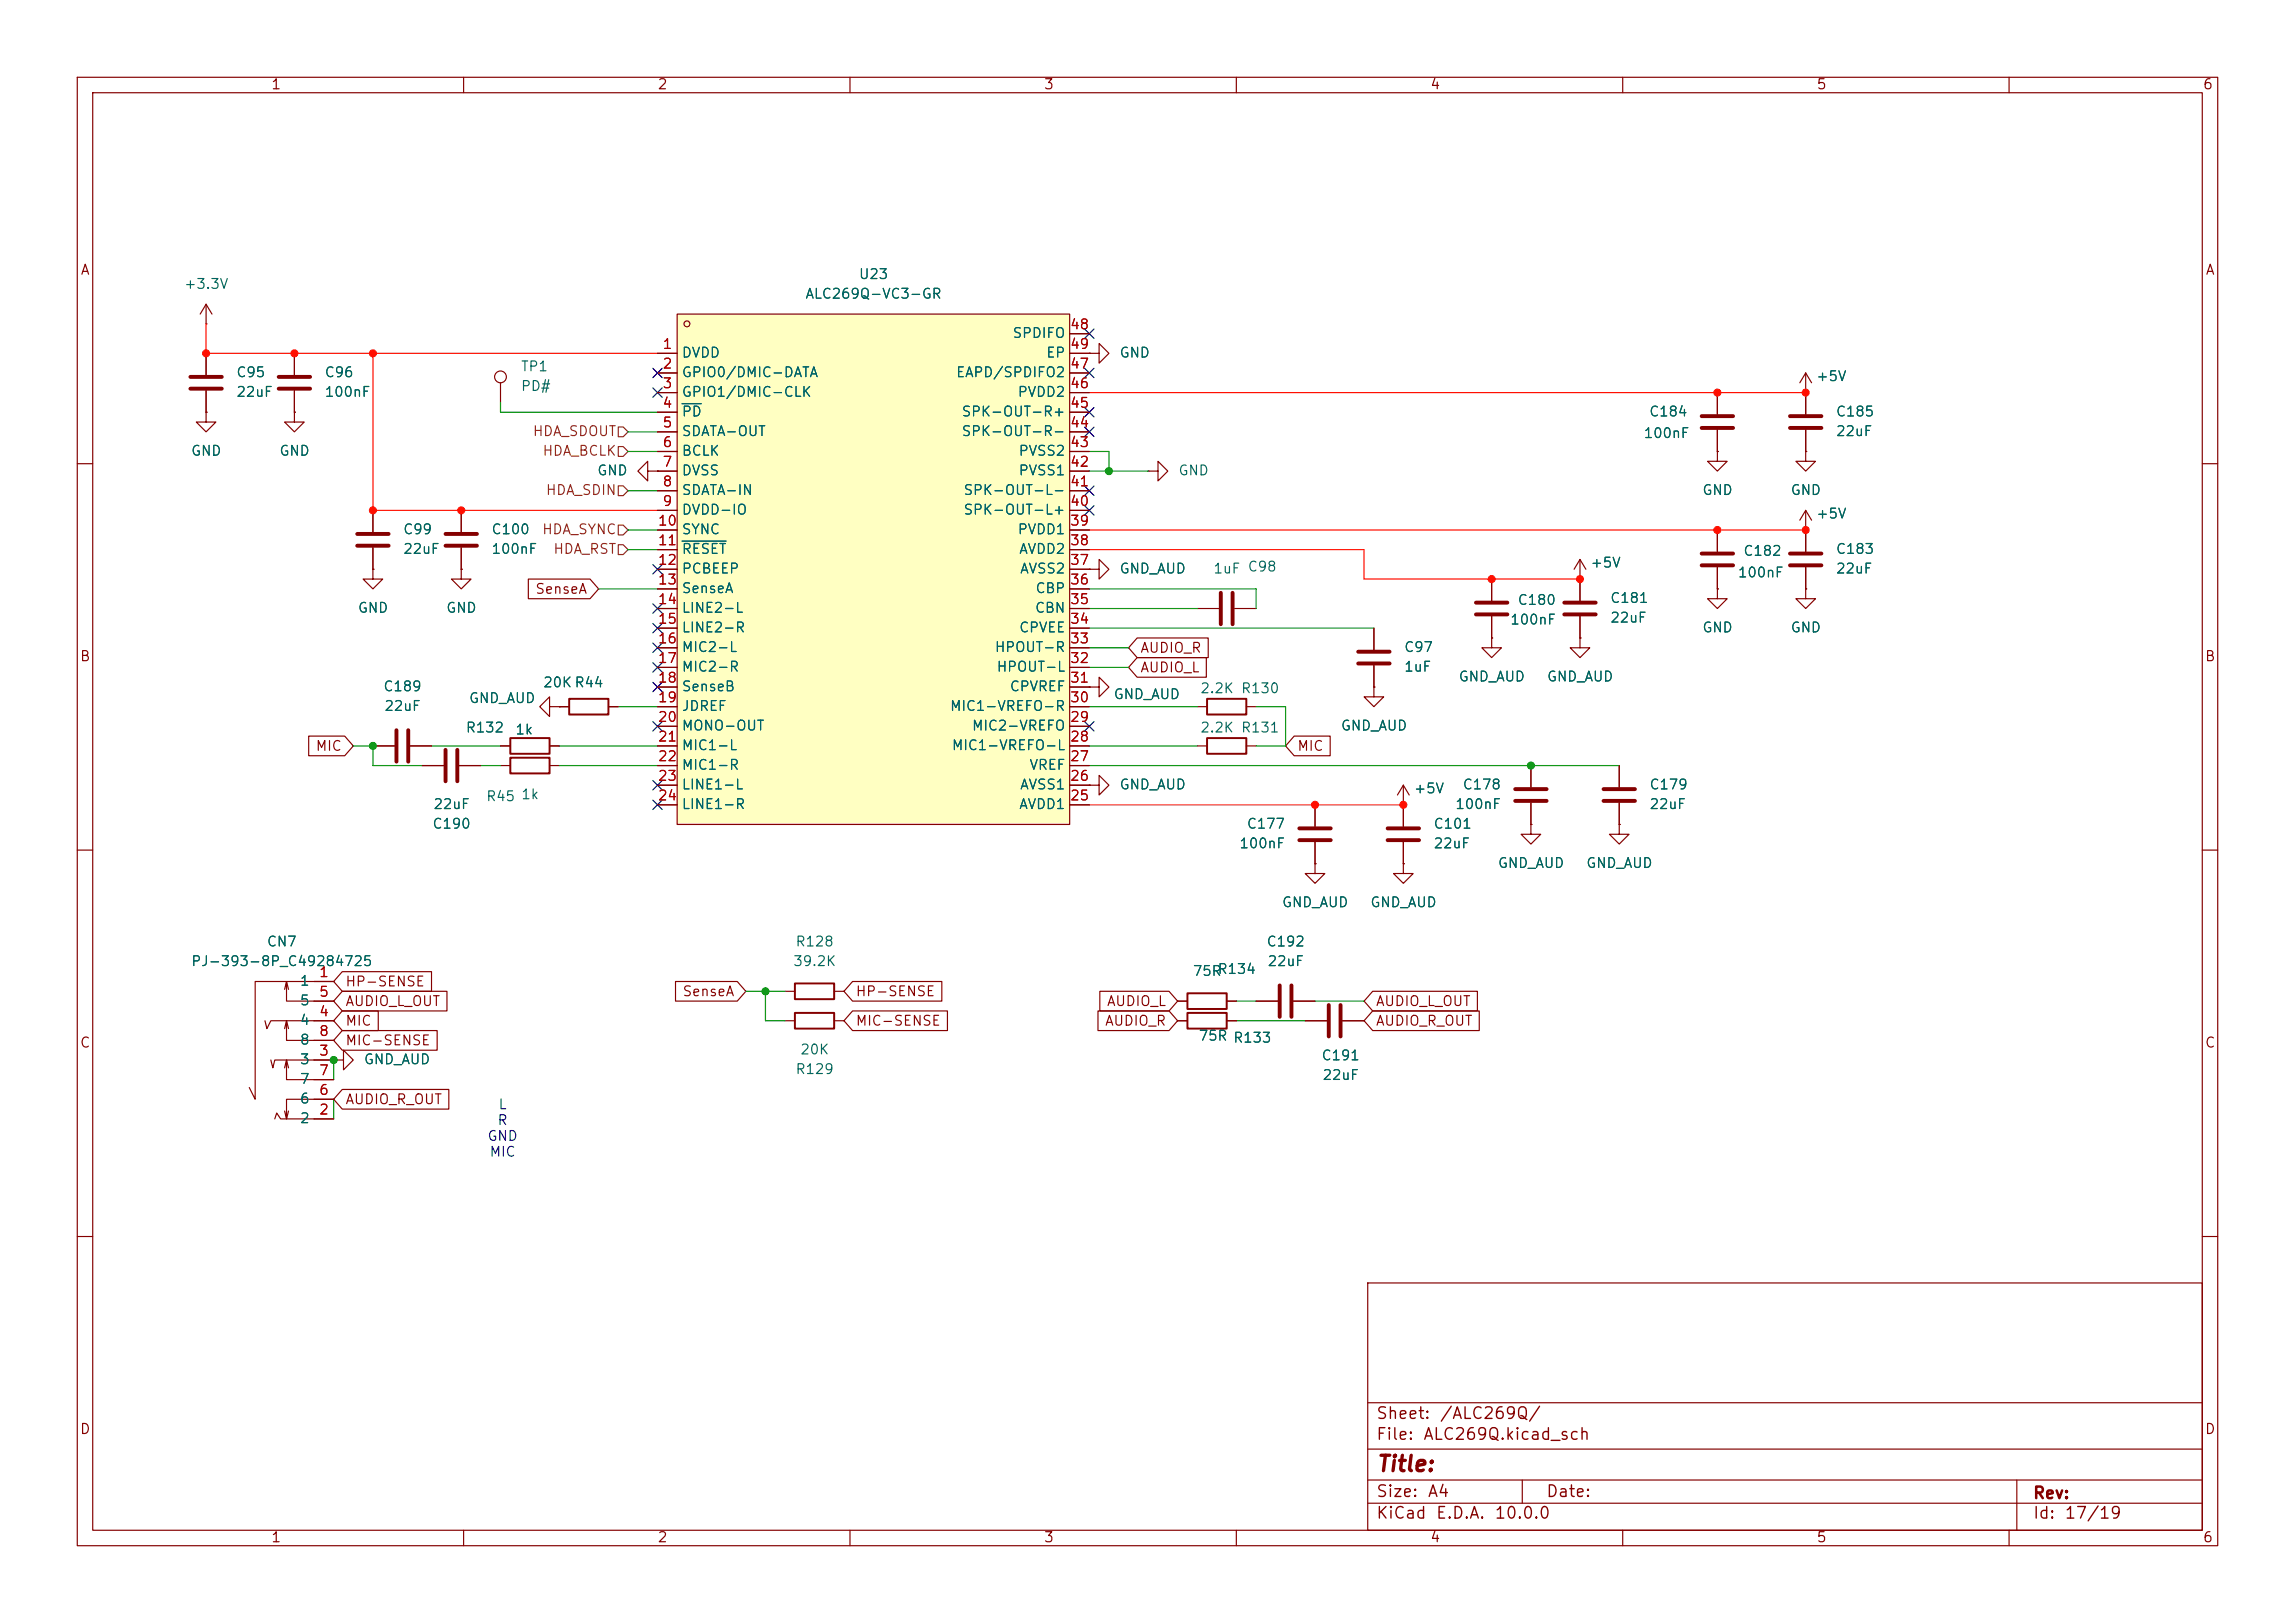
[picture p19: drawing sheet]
<svg xmlns="http://www.w3.org/2000/svg" width="297mm" height="210mm" viewBox="0 0 297 210" stroke-linecap="round" stroke-linejoin="round" font-family="sans-serif">
<defs><g id="words">
<text font-size="2" fill="#840000" x="178" y="190.9">Title:</text>
<g font-size="1.5" fill="#840000">
<text x="178" y="184">Sheet:</text>
<text x="186.2" y="184">/ALC269Q/</text>
<text x="178" y="186.7">File:</text>
<text x="184.1" y="186.7">ALC269Q.kicad_sch</text>
<text x="178" y="196.9">KiCad</text>
<text x="178" y="194.1">Size:</text>
<text x="184.7" y="194.1">A4</text>
<text x="185.7" y="196.9">E.D.A.</text>
<text x="193.3" y="196.9">10.0.0</text>
<text x="200" y="194.1">Date:</text>
<text x="263" y="194.3">Rev:</text>
<text x="263" y="196.9">Id:</text>
<text x="267.1" y="196.9">17/19</text>
</g>
<g font-size="1.3" fill="#840000">
<text x="35" y="11.9">1</text>
<text x="85" y="11.9">2</text>
<text x="135" y="11.9">3</text>
<text x="185" y="11.9">4</text>
<text x="235" y="11.9">5</text>
<text x="285" y="11.9">6</text>
<text x="10.3" y="35.9">A</text>
<text x="285.3" y="35.9">A</text>
<text x="69.2" y="77.2">SenseA</text>
<text x="10.3" y="85.9">B</text>
<text x="147.5" y="84.8">AUDIO_R</text>
<text x="147.5" y="87.3">AUDIO_L</text>
<text x="285.3" y="85.9">B</text>
<text x="40.8" y="97.5">MIC</text>
<text x="167.8" y="97.5">MIC</text>
<text x="44.6" y="130.5">AUDIO_L_OUT</text>
<text x="44.6" y="128">HP-SENSE</text>
<text x="88.2" y="129.2">SenseA</text>
<text x="110.6" y="129.2">HP-SENSE</text>
<text x="143.1" y="130.5">AUDIO_L</text>
<text x="178" y="130.5">AUDIO_L_OUT</text>
<text x="10.3" y="135.9">C</text>
<text x="44.6" y="135.6">MIC-SENSE</text>
<text x="44.6" y="133">MIC</text>
<text x="110.6" y="133">MIC-SENSE</text>
<text x="142.9" y="133">AUDIO_R</text>
<text x="178" y="133">AUDIO_R_OUT</text>
<text x="285.3" y="135.9">C</text>
<text x="44.6" y="143.2">AUDIO_R_OUT</text>
<text x="10.3" y="185.9">D</text>
<text x="285.3" y="185.9">D</text>
<text x="35" y="199.9">1</text>
<text x="85" y="199.9">2</text>
<text x="135" y="199.9">3</text>
<text x="185" y="199.9">4</text>
<text x="235" y="199.9">5</text>
<text x="285" y="199.9">6</text>
</g>
<g font-size="1.3" fill="#006464">
<text x="23.7" y="37.7">+3.3V</text>
<text x="104.1" y="39">ALC269Q-VC3-GR</text>
<text x="111.1" y="36.4">U23</text>
<text x="88.1" y="46.6">DVDD</text>
<text x="130.9" y="44">SPDIFO</text>
<text x="135.3" y="46.6">EP</text>
<text x="144.8" y="46.6">GND</text>
<text x="30.5" y="49.1">C95</text>
<text x="30.5" y="51.7">22uF</text>
<text x="41.9" y="51.7">100nF</text>
<text x="41.9" y="49.1">C96</text>
<text x="67.3" y="48.4">TP1</text>
<text x="67.3" y="50.9">PD#</text>
<text x="88.1" y="49.1">GPIO0/DMIC-DATA</text>
<text x="88.1" y="51.7">GPIO1/DMIC-CLK</text>
<text x="123.6" y="49.1">EAPD/SPDIFO2</text>
<text x="131.6" y="51.7">PVDD2</text>
<text x="234.9" y="49.6">+5V</text>
<text x="24.6" y="59.3">GND</text>
<text x="36.1" y="59.3">GND</text>
<text x="88.1" y="54.2">PD</text>
<text x="88.1" y="56.7">SDATA-OUT</text>
<text x="88.1" y="59.3">BCLK</text>
<text x="124.4" y="56.7">SPK-OUT-R-</text>
<text x="124.4" y="54.2">SPK-OUT-R+</text>
<text x="131.7" y="59.3">PVSS2</text>
<text x="212.6" y="57">100nF</text>
<text x="213.3" y="54.2">C184</text>
<text x="237.5" y="54.2">C185</text>
<text x="237.5" y="56.7">22uF</text>
<text x="77.2" y="61.8">GND</text>
<text x="88.1" y="61.8">DVSS</text>
<text x="88.1" y="64.4">SDATA-IN</text>
<text x="124.6" y="64.4">SPK-OUT-L-</text>
<text x="131.7" y="61.8">PVSS1</text>
<text x="152.4" y="61.8">GND</text>
<text x="220.2" y="64.4">GND</text>
<text x="231.6" y="64.4">GND</text>
<text x="52.1" y="69.4">C99</text>
<text x="52.1" y="72">22uF</text>
<text x="63.5" y="69.4">C100</text>
<text x="63.5" y="72">100nF</text>
<text x="88.1" y="66.9">DVDD-IO</text>
<text x="88.1" y="69.4">SYNC</text>
<text x="88.1" y="72">RESET</text>
<text x="124.6" y="66.9">SPK-OUT-L+</text>
<text x="131.6" y="69.4">PVDD1</text>
<text x="131.8" y="72">AVDD2</text>
<text x="234.9" y="67.4">+5V</text>
<text x="237.5" y="72">C183</text>
<text x="88.1" y="74.5">PCBEEP</text>
<text x="88.1" y="77.1">SenseA</text>
<text x="131.9" y="74.5">AVSS2</text>
<text x="133.9" y="77.1">CBP</text>
<text x="144.8" y="74.5">GND_AUD</text>
<text x="156.9" y="74.5">1uF</text>
<text x="161.4" y="74.3">C98</text>
<text x="205.7" y="73.8">+5V</text>
<text x="224.8" y="75">100nF</text>
<text x="225.5" y="72.2">C182</text>
<text x="237.5" y="74.5">22uF</text>
<text x="46.2" y="79.6">GND</text>
<text x="57.7" y="79.6">GND</text>
<text x="88.1" y="79.6">LINE2-L</text>
<text x="88.1" y="82.1">LINE2-R</text>
<text x="131.8" y="82.1">CPVEE</text>
<text x="133.8" y="79.6">CBN</text>
<text x="195.3" y="81.1">100nF</text>
<text x="196.3" y="78.6">C180</text>
<text x="208.3" y="78.3">C181</text>
<text x="208.3" y="80.9">22uF</text>
<text x="220.2" y="82.1">GND</text>
<text x="231.6" y="82.1">GND</text>
<text x="49.5" y="89.8">C189</text>
<text x="70.2" y="89.3">20K R44</text>
<text x="88.1" y="84.7">MIC2-L</text>
<text x="88.1" y="87.2">MIC2-R</text>
<text x="88.1" y="89.8">SenseB</text>
<text x="128.6" y="84.7">HPOUT-R</text>
<text x="128.9" y="87.2">HPOUT-L</text>
<text x="130.6" y="89.8">CPVREF</text>
<text x="181.6" y="87.2">1uF</text>
<text x="181.6" y="84.7">C97</text>
<text x="188.7" y="88.5">GND_AUD</text>
<text x="200.1" y="88.5">GND_AUD</text>
<text x="49.6" y="92.3">22uF</text>
<text x="60.2" y="95.1">R132</text>
<text x="60.6" y="91.3">GND_AUD</text>
<text x="66.6" y="95.4">1k</text>
<text x="88.1" y="92.3">JDREF</text>
<text x="88.1" y="94.8">MONO-OUT</text>
<text x="122.8" y="92.3">MIC1-VREFO-R</text>
<text x="125.7" y="94.8">MIC2-VREFO</text>
<text x="144" y="90.8">GND_AUD</text>
<text x="155.2" y="90">2.2K</text>
<text x="155.2" y="95.1">2.2K</text>
<text x="160.5" y="90">R130</text>
<text x="160.5" y="95.1">R131</text>
<text x="173.4" y="94.8">GND_AUD</text>
<text x="88.1" y="97.4">MIC1-L</text>
<text x="88.1" y="99.9">MIC1-R</text>
<text x="123.1" y="97.4">MIC1-VREFO-L</text>
<text x="133.1" y="99.9">VREF</text>
<text x="55.9" y="107.5">C190</text>
<text x="56" y="105">22uF</text>
<text x="62.8" y="104">R45</text>
<text x="67.4" y="103.7">1k</text>
<text x="88.1" y="102.5">LINE1-L</text>
<text x="88.1" y="105">LINE1-R</text>
<text x="131.8" y="105">AVDD1</text>
<text x="131.9" y="102.5">AVSS1</text>
<text x="144.8" y="102.5">GND_AUD</text>
<text x="161.3" y="107.5">C177</text>
<text x="182.9" y="103">+5V</text>
<text x="185.4" y="107.5">C101</text>
<text x="188.2" y="105">100nF</text>
<text x="189.2" y="102.5">C178</text>
<text x="213.4" y="102.5">C179</text>
<text x="213.4" y="105">22uF</text>
<text x="160.3" y="110.1">100nF</text>
<text x="185.4" y="110.1">22uF</text>
<text x="193.8" y="112.6">GND_AUD</text>
<text x="205.2" y="112.6">GND_AUD</text>
<text x="165.8" y="117.7">GND_AUD</text>
<text x="177.2" y="117.7">GND_AUD</text>
<text x="24.6" y="125.3">PJ-393-8P_C49284725</text>
<text x="34.4" y="122.8">CN7</text>
<text x="102.6" y="125.3">39.2K</text>
<text x="102.9" y="122.8">R128</text>
<text x="163.8" y="122.8">C192</text>
<text x="163.9" y="125.3">22uF</text>
<text x="38.7" y="127.9">1</text>
<text x="38.7" y="130.4">5</text>
<text x="154.3" y="126.6">75RR134</text>
<text x="38.7" y="132.9">4</text>
<text x="38.7" y="135.5">8</text>
<text x="103.5" y="136.8">20K</text>
<text x="155" y="135">75R R133</text>
<text x="170.9" y="137.5">C191</text>
<text x="38.7" y="138">3</text>
<text x="38.7" y="143.1">6</text>
<text x="38.7" y="140.6">7</text>
<text x="47" y="138">GND_AUD</text>
<text x="102.9" y="139.3">R129</text>
<text x="171.1" y="140.1">22uF</text>
<text x="38.7" y="145.6">2</text>
</g>
<g font-size="1.3" fill="#a90000">
<text x="85.7" y="45.5">1</text>
<text x="138.4" y="42.9">48</text>
<text x="138.4" y="45.5">49</text>
<text x="85.7" y="48">2</text>
<text x="85.7" y="50.5">3</text>
<text x="85.7" y="53.1">4</text>
<text x="138.4" y="53.1">45</text>
<text x="138.4" y="50.5">46</text>
<text x="138.4" y="48">47</text>
<text x="85.7" y="55.6">5</text>
<text x="85.7" y="58.2">6</text>
<text x="138.4" y="58.2">43</text>
<text x="138.4" y="55.6">44</text>
<text x="85.7" y="60.7">7</text>
<text x="85.7" y="63.2">8</text>
<text x="85.7" y="65.8">9</text>
<text x="138.4" y="65.8">40</text>
<text x="138.4" y="63.2">41</text>
<text x="138.4" y="60.7">42</text>
<text x="85" y="68.3">10</text>
<text x="85" y="70.9">11</text>
<text x="138.4" y="70.9">38</text>
<text x="138.4" y="68.3">39</text>
<text x="85" y="73.4">12</text>
<text x="85" y="75.9">13</text>
<text x="138.4" y="75.9">36</text>
<text x="138.4" y="73.4">37</text>
<text x="85" y="78.5">14</text>
<text x="85" y="81">15</text>
<text x="85" y="83.6">16</text>
<text x="138.4" y="83.6">33</text>
<text x="138.4" y="81">34</text>
<text x="138.4" y="78.5">35</text>
<text x="85" y="86.1">17</text>
<text x="85" y="88.6">18</text>
<text x="138.4" y="88.6">31</text>
<text x="138.4" y="86.1">32</text>
<text x="85" y="91.2">19</text>
<text x="85" y="93.7">20</text>
<text x="138.4" y="93.7">29</text>
<text x="138.4" y="91.2">30</text>
<text x="85" y="96.3">21</text>
<text x="85" y="98.8">22</text>
<text x="85" y="101.3">23</text>
<text x="138.4" y="101.3">26</text>
<text x="138.4" y="98.8">27</text>
<text x="138.4" y="96.3">28</text>
<text x="85" y="103.9">24</text>
<text x="138.4" y="103.9">25</text>
<text x="41.2" y="126.7">1</text>
<text x="41.2" y="131.8">4</text>
<text x="41.2" y="129.3">5</text>
<text x="41.2" y="136.9">3</text>
<text x="41.2" y="134.4">8</text>
<text x="41.2" y="142">6</text>
<text x="41.2" y="139.4">7</text>
<text x="41.2" y="144.5">2</text>
</g>
<g font-size="1.3" fill="#725600">
<text x="68.9" y="56.7">HDA_SDOUT</text>
<text x="70.1" y="59.3">HDA_BCLK</text>
<text x="70.5" y="64.4">HDA_SDIN</text>
<text x="70.1" y="69.4">HDA_SYNC</text>
<text x="71.5" y="72">HDA_RST</text>
</g>
<g font-size="1.3" fill="#0000c2">
<text x="64.4" y="143.9">L</text>
<text x="63" y="147.9">GND</text>
<text x="63.3" y="150">MIC</text>
<text x="64.3" y="145.9">R</text>
</g>
</g></defs>
<g fill="none" stroke="#840000" stroke-width=".15">
<path d="M10 10h277v190h-277zM12 12h273v186h-273zM60 10v2M110 10v2M160 10v2M210 10v2M260 10v2M141 45.7h1.2v-1.2l1.3 1.2-1.3 1.3v-1.3M141 45.7h.1M10 60h2M141 73.7h1.2v-1.3l1.3 1.3-1.3 1.2v-1.2M141 73.7h.1"/>
<path d="M154.9 78.7h2.8M159.8 78.7h2.8M285 60h2M48.3 96.5h2.8M53.1 96.5h2.8M177.8 88.9v1.3h1.3l-1.3 1.2-1.3-1.2h1.3M177.8 88.9h.1M10 110h2M285 110h2M162.6 129.5h2.8M167.4 129.5h2.8M10 160h2"/>
<path d="M177 166h108v32h-108zM285 160h2M60 198v2M110 198v2M160 198v2M177 194.5h108M177 191.5h108M177 187.5h108M177 181.5h108M197 191.5v3M210 198v2M260 198v2"/>
<path d="M261 191.5v6.5"/>
</g>
<path d="M158 76.7v4.1M159.5 76.7v4.1M51.3 94.5v4.1M52.8 94.5v4.1M165.6 127.5v4.1M167.1 127.5v4.1" fill="none" stroke="#840000" stroke-width=".51"/>
<path d="M87.6 40.6h50.8v66.1h-50.8z" fill="#ffffc2"/>
<g fill="none" stroke="#840000" stroke-width=".15">
<path d="M26.7 39.4v2.5M26.7 39.4l-.8 1.2M26.7 39.4l.7 1.2M26.7 53.3v1.3h1.2l-1.2 1.3-1.3-1.3h1.3M26.7 53.3h.1M26.7 41.9h.1M26.7 45.7v2.8M26.7 50.5v2.8M38.1 53.3v1.3h1.3l-1.3 1.3-1.3-1.3h1.3M38.1 53.3h.1M38.1 45.7v2.8M38.1 50.5v2.8"/>
<path d="M64.8 49.5v2.6M85.1 45.7h2.5M85.1 48.3h2.5M85.1 50.8h2.5M85.1 53.3h2.5M85.1 55.9h2.5M85.1 58.4h2.5M87.6 40.6h50.8v66.1h-50.8zM138.4 45.7h2.6M138.4 48.3h2.6M138.4 50.8h2.6M138.4 53.3h2.6"/>
<path d="M138.4 55.9h2.6M138.4 58.4h2.6M138.4 43.2h2.6M141 45.7h.1M222.2 58.4v1.3h1.3l-1.3 1.3-1.2-1.3h1.2M222.2 58.4h.1M222.2 50.8v2.8M222.2 55.6v2.8M233.7 50.8h.1M233.7 58.4v1.3h1.2l-1.2 1.3-1.3-1.3h1.3M233.7 58.4h.1M233.7 48.3l.7 1.2"/>
<path d="M233.7 48.3l-.8 1.2M233.7 48.3v5.3M233.7 55.6v2.8M48.3 73.7v1.2h1.2l-1.2 1.3-1.3-1.3h1.3M48.3 73.7h.1M48.3 66v2.8M48.3 70.9v2.8M59.7 73.7v1.2h1.3l-1.3 1.3-1.3-1.3h1.3M59.7 73.7h.1M59.7 66v2.8M59.7 70.9v2.8M68.4 74.9h8l1.1 1.3-1.1 1.3h-8z"/>
<path d="M83.8 61v-1.3l-1.3 1.3 1.3 1.2v-1.2h1.3M85.1 61h.1M85.1 61h2.5M85.1 63.5h2.5M85.1 66h2.5M85.1 68.6h2.5M85.1 71.1h2.5M85.1 73.7h2.5M85.1 76.2h2.5M85.1 78.7h2.5M138.4 61h2.6M138.4 63.5h2.6"/>
<path d="M138.4 66h2.6M138.4 68.6h2.6M138.4 71.1h2.6M138.4 73.7h2.6M138.4 76.2h2.6M138.4 78.7h2.6M141 73.7h.1M148.6 61h1.3v-1.3l1.2 1.3-1.2 1.2v-1.2M148.6 61h.1M193 74.9v2.8M193 79.8v2.8M204.5 74.9h.1"/>
<path d="M204.5 72.4l.7 1.3M204.5 72.4l-.8 1.3M204.5 72.4v5.3M204.5 79.8v2.8M222.2 76.2v1.3h1.3l-1.3 1.2-1.2-1.2h1.2M222.2 76.2h.1M222.2 68.6v2.8M222.2 73.4v2.8M233.7 68.6h.1M233.7 76.2v1.3h1.2l-1.2 1.2-1.3-1.2h1.3M233.7 76.2h.1M233.7 66v5.4"/>
<path d="M233.7 73.4v2.8M233.7 66l.7 1.3M233.7 66l-.8 1.3M39.9 95.2h4.7l1.1 1.3-1.1 1.3h-4.7zM48.3 96.5h2.8M53.1 96.5h2.8M54.6 99.1h2.8M59.4 99.1h2.8M64.8 96.5h1.2M64.8 99.1h1.2M71.1 91.4v-1.2l-1.3 1.2 1.3 1.3v-1.3h1.3M71.1 96.5h1.3"/>
<path d="M71.1 99.1h1.3M72.4 91.4h.1M72.4 91.4h1.3M78.7 91.4h1.3M85.1 81.3h2.5M85.1 83.8h2.5M85.1 86.4h2.5M85.1 88.9h2.5M85.1 91.4h2.5M85.1 94h2.5M85.1 96.5h2.5M85.1 99.1h2.5"/>
<path d="M138.4 81.3h2.6M138.4 83.8h2.6M138.4 86.4h2.6M138.4 88.9h2.6M138.4 91.4h2.6M138.4 94h2.6M138.4 96.5h2.6M138.4 99.1h2.6M141 88.9h1.2v-1.3l1.3 1.3-1.3 1.3v-1.3M141 88.9h.1M147.2 82.5h9.2v2.6h-9.2l-1.2-1.3zM147.2 85.1h8.9v2.5h-8.9l-1.2-1.2z"/>
<path d="M154.9 91.4h1.3M154.9 96.5h1.3M161.3 91.4h1.3M161.3 96.5h1.3M167.5 95.2h4.6v2.6h-4.6l-1.1-1.3zM177.8 88.9h.1M177.8 81.3v2.8M177.8 86.1v2.8M193 82.6v1.2h1.3l-1.3 1.3-1.2-1.3h1.2M193 82.6h.1M198.1 99.1v2.8M204.5 82.6v1.2h1.2l-1.2 1.3-1.3-1.3h1.3"/>
<path d="M204.5 82.6h.1M209.5 99.1v2.8M85.1 101.6h2.5M85.1 104.1h2.5M138.4 101.6h2.6M138.4 104.1h2.6M141 101.6h1.2v-1.3l1.3 1.3-1.3 1.3v-1.3M141 101.6h.1M170.2 111.8v1.2h1.2l-1.2 1.3-1.3-1.3h1.3M170.2 111.8h.1M170.2 104.1v2.8M170.2 109v2.8"/>
<path d="M181.6 111.8v1.2h1.3l-1.3 1.3-1.3-1.3h1.3M181.6 111.8h.1M181.6 104.1h.1M181.6 101.6v5.3M181.6 109v2.8M181.6 101.6l.8 1.3M181.6 101.6l-.8 1.3M198.1 106.7v1.3h1.3l-1.3 1.2-1.3-1.2h1.3M198.1 106.7h.1M198.1 103.9v2.8M209.5 106.7v1.3h1.3l-1.3 1.2-1.2-1.2h1.2M209.5 106.7h.1"/>
<path d="M209.5 103.9v2.8M34.3 132.1l.2 1 .6-1h8.1M35.1 137.2l.2 1 .3-1h7.6M36.8 128l.3-1v2.5h6.1M36.8 133.1l.3-1v2.5h6.1M36.8 138.2l.3-1v2.5h6.1M37.1 127l.2 1M37.1 132.1l.2 1M37.1 137.2l.2 1M43.2 127h-10.2v15.2l-.7-1.5M43.2 137.2h1.2v-1.3l1.3 1.3-1.3 1.2v-1.2M43.2 137.2h.1"/>
<path d="M44.3 133.3h12.3v2.6h-12.3l-1.1-1.3zM44.3 128.3h13.5v2.5h-13.5l-1.1-1.3zM44.3 125.7h11.5v2.6h-11.5l-1.1-1.3zM44.3 130.8h4.7v2.6h-4.7l-1.1-1.3zM87.4 127h8l1.1 1.3-1.1 1.2h-8zM101.6 132.1h1.3M101.6 128.3h1.3M107.9 132.1h1.3M107.9 128.3h1.3M110.3 127h11.6v2.5h-11.6l-1.1-1.2zM110.3 130.8h12.3v2.6h-12.3l-1.1-1.3zM142.1 130.8h9.2l1.1 1.3-1.1 1.3h-9.2z"/>
<path d="M142.3 128.3h9l1.1 1.2-1.1 1.3h-9zM152.4 132.1h1.3M152.4 129.5h1.3M158.7 132.1h1.3M158.7 129.5h1.3M162.6 129.5h2.8M167.4 129.5h2.8M168.9 132.1h2.8M173.7 132.1h2.8M177.6 128.3h13.6v2.5h-13.6l-1.1-1.3zM177.6 130.8h13.8v2.6h-13.8l-1.1-1.3zM35.6 144.8l.2-.8 .5 .8h6.9"/>
<path d="M37.3 143.8l-.2 1M43.2 142.2h-6.1v2.6l-.3-1M44.3 141h13.8v2.5h-13.8l-1.1-1.3z"/>
<circle cx="64.8" cy="48.8" r=".76"/>
<circle cx="88.9" cy="41.9" r=".38"/>
</g>
<path d="M88.3 52.2h2.5M88.3 70h5.7" fill="none" stroke="#006464" stroke-width=".15"/>
<g fill="none" stroke="#840000" stroke-width=".51">
<path d="M24.6 48.8h4.1M24.6 50.3h4.1M36.1 48.8h4M36.1 50.3h4M220.2 53.8h4.1M220.2 55.4h4.1M231.6 53.8h4.1M231.6 55.4h4.1M46.2 69.1h4.1M46.2 70.6h4.1M57.7 69.1h4M57.7 70.6h4"/>
<path d="M191 78h4.1M191 79.5h4.1M202.4 78h4.1M202.4 79.5h4.1M220.2 71.6h4.1M220.2 73.2h4.1M231.6 71.6h4.1M231.6 73.2h4.1M57.7 97v4.1M59.2 97v4.1M175.8 84.3h4M175.8 85.9h4"/>
<path d="M168.1 107.2h4.1M168.1 108.7h4.1M179.6 107.2h4M179.6 108.7h4M196.1 102.1h4.1M196.1 103.6h4.1M207.5 102.1h4.1M207.5 103.6h4.1M172 130v4.1M173.5 130v4.1"/>
</g>
<path d="M66 98h5.1v2.1h-5.1zM66 95.5h5.1v2h-5.1zM73.7 90.4h5v2.1h-5zM156.2 90.4h5.1v2.1h-5.1zM156.2 95.5h5.1v2h-5.1zM102.9 127.3h5v2h-5zM102.9 131.1h5v2h-5zM153.7 131.1h5v2h-5zM153.7 128.5h5v2.1h-5z" fill="none" stroke="#840000" stroke-width=".25"/>
<path d="M80 57.8h.6l.7 .6-.7 .7h-.6zM80 55.2h.6l.7 .7-.7 .6h-.6zM80 62.9h.6l.7 .6-.7 .6h-.6zM80 70.5h.6l.7 .6-.7 .7h-.6zM80 67.9h.6l.7 .7-.7 .6h-.6z" fill="none" stroke="#725600" stroke-width=".15"/>
<g fill="none" stroke="#009600" stroke-width=".15">
<path d="M64.8 52.1v1.2h20.3M81.3 58.4h3.8M81.3 55.9h3.8M141 58.4h2.5v2.6M77.5 76.2h7.6M81.3 71.1h3.8M81.3 63.5h3.8M81.3 68.6h3.8M141 61h7.6M141 76.2h21.6v2.5M141 78.7h13.9M45.7 96.5h2.6v2.6h6.3"/>
<path d="M55.9 96.5h8.9M62.2 99.1h2.6M72.4 96.5h12.7M72.4 99.1h12.7M80 91.4h5.1M141 96.5h13.9M141 91.4h13.9M141 86.4h5M141 99.1h68.5M141 83.8h5M141 81.3h36.8M162.6 91.4h3.8v5.1h-3.8"/>
<path d="M43.2 137.2v2.5M96.5 128.3h5.1M99.1 128.3v3.8h2.5M160 132.1h8.9M160 129.5h2.6M170.2 129.5h6.3M43.2 142.2v2.6"/>
</g>
<path d="M26.7 41.9v3.8h58.4M48.3 45.7v20.3h36.8M141 50.8h92.7M141 68.6h92.7M141 71.1h35.5v3.8h28M141 104.1h40.6" fill="none" stroke="#ff0f00" stroke-width=".15"/>
<g fill="none" stroke="#000084" stroke-width=".15">
<path d="M84.5 47.7l1.2 1.2M84.5 50.2l1.2 1.2M85.7 47.7l-1.2 1.2M85.7 50.2l-1.2 1.2M140.4 42.6l1.2 1.2M140.4 47.7l1.2 1.2M140.4 55.3l1.2 1.2M140.4 52.7l1.2 1.2M141.6 42.6l-1.2 1.2M141.6 47.7l-1.2 1.2M141.6 55.3l-1.2 1.2M141.6 52.7l-1.2 1.2"/>
<path d="M84.5 73.1l1.2 1.2M84.5 78.1l1.2 1.2M85.7 73.1l-1.2 1.2M85.7 78.1l-1.2 1.2M140.4 65.4l1.2 1.2M140.4 62.9l1.2 1.2M141.6 65.4l-1.2 1.2M141.6 62.9l-1.2 1.2M84.5 83.2l1.2 1.2M84.5 80.7l1.2 1.2M84.5 93.4l1.2 1.2M84.5 88.3l1.2 1.2"/>
<path d="M84.5 85.8l1.2 1.2M85.7 83.2l-1.2 1.2M85.7 80.7l-1.2 1.2M85.7 93.4l-1.2 1.2M85.7 88.3l-1.2 1.2M85.7 85.8l-1.2 1.2M140.4 93.4l1.2 1.2M141.6 93.4l-1.2 1.2M84.5 101l1.2 1.2M84.5 103.5l1.2 1.2M85.7 103.5l-1.2 1.2M85.7 101l-1.2 1.2"/>
</g>
<g fill="#009600" stroke="#009600" stroke-width=".13">
<circle cx="43.2" cy="137.2" r=".46"/>
<circle cx="48.3" cy="96.5" r=".46"/>
<circle cx="198.1" cy="99.1" r=".46"/>
<circle cx="143.5" cy="61" r=".46"/>
<circle cx="99.1" cy="128.3" r=".46"/>
</g>
<g fill="#ff0f00" stroke="#ff0f00" stroke-width=".13">
<circle cx="233.7" cy="50.8" r=".46"/>
<circle cx="222.2" cy="50.8" r=".46"/>
<circle cx="222.2" cy="68.6" r=".46"/>
<circle cx="233.7" cy="68.6" r=".46"/>
<circle cx="204.5" cy="74.9" r=".46"/>
<circle cx="193" cy="74.9" r=".46"/>
<circle cx="181.6" cy="104.1" r=".46"/>
<circle cx="170.2" cy="104.1" r=".46"/>
<circle cx="38.1" cy="45.7" r=".46"/>
<circle cx="26.7" cy="45.7" r=".46"/>
<circle cx="48.3" cy="66" r=".46"/>
<circle cx="48.3" cy="45.7" r=".46"/>
<circle cx="59.7" cy="66" r=".46"/>
</g>
<use href="#words"/>
</svg>
